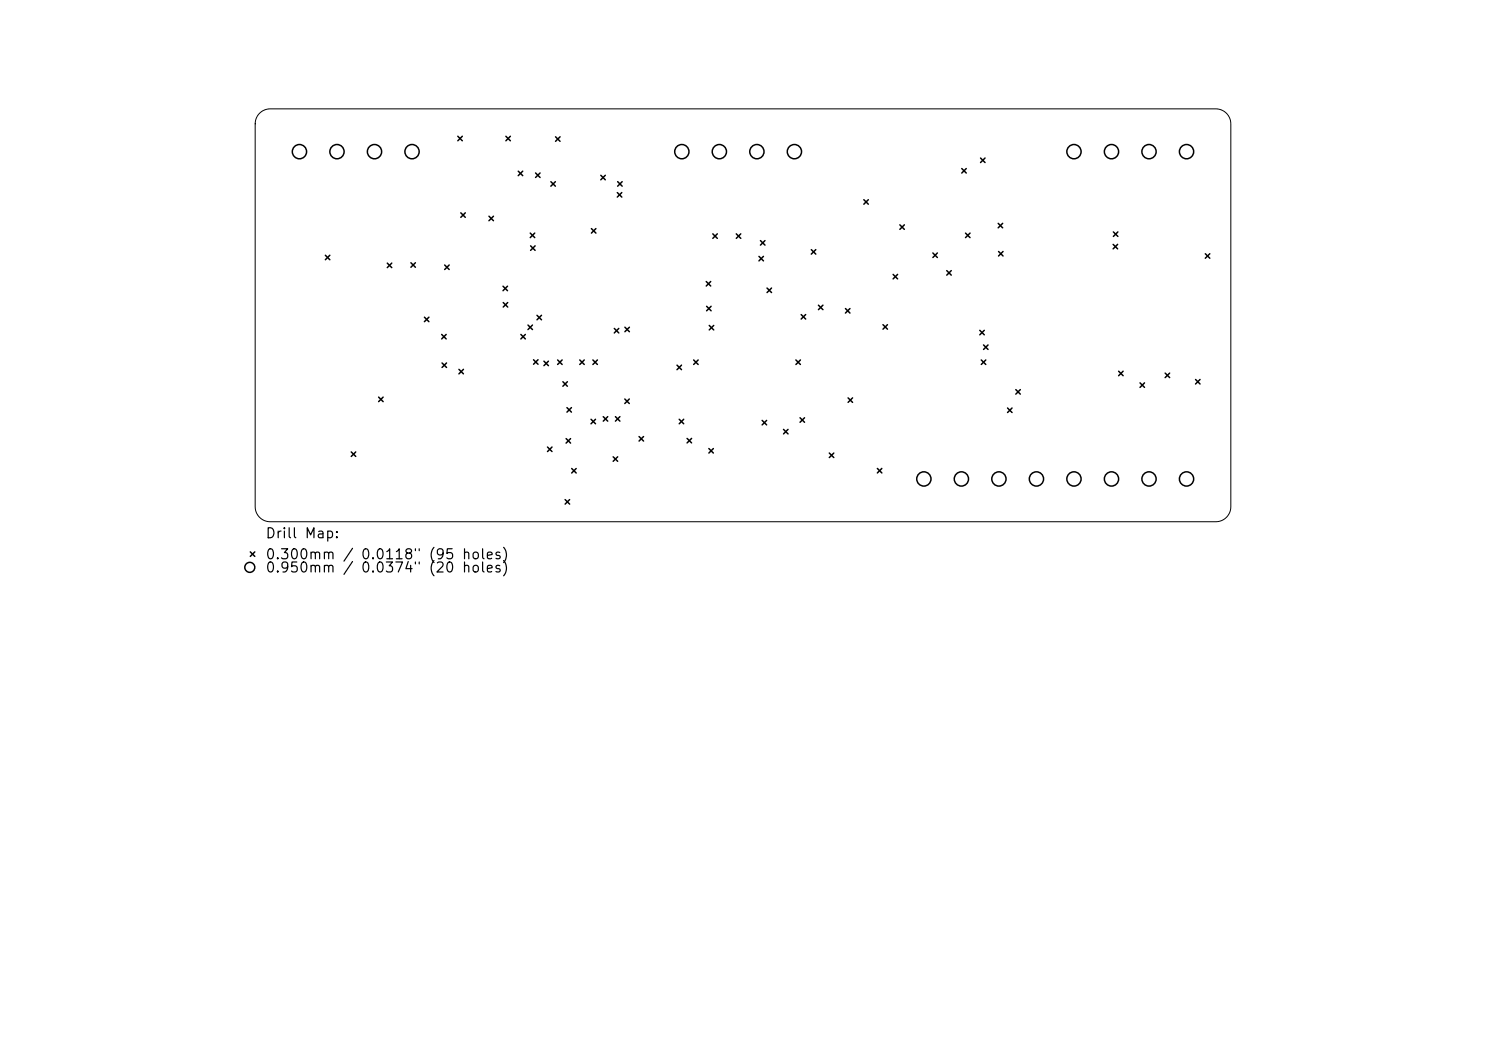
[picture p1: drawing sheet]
<svg xmlns="http://www.w3.org/2000/svg" width="297mm" height="210mm" viewBox="0 0 297 210" stroke-linecap="round" stroke-linejoin="round" font-family="sans-serif">
<defs><g id="words">
<g font-size="2">
<text x="52.9" y="108.1">Drill Map:</text>
<text x="52.9" y="112.3">0.300mm / 0.0118&quot; (95 holes)</text>
<text x="52.9" y="114.9">0.950mm</text>
<text x="72" y="114.9">0.0374&quot; (20</text>
</g>
</g></defs>
<path d="M51.9 22.6a3 3 0 0 1 2.1-.8h189a3 3 0 0 1 3 3v76.5a3 3 0 0 1-3 3h-189a3 3 0 0 1-3-3v-76.5a3 3 0 0 1 .9-2.2z" fill="none" stroke="#000" stroke-width=".2"/>
<g fill="none" stroke="#000" stroke-width=".3">
<path d="M91.5 27.2l.9 .9M92.4 27.2l-.9 .9M101.1 27.2l.9 .9M102 27.2l-.9 .9M103.6 34.2l.9 .9M104.5 34.2l-.9 .9M107 34.6l.9 .9M107.9 34.6l-.9 .9M110.1 36.3l.9 .9M111 36.3l-.9 .9M111 27.3l.9 .9M111.9 27.3l-.9 .9"/>
<path d="M120.1 35l.9 .9M121 35l-.9 .9M123.4 38.5l.9 .9M123.5 36.3l.9 .9M124.3 38.5l-.9 .9M124.4 36.3l-.9 .9M172.7 39.9l.9 .9M173.6 39.9l-.9 .9M192.2 33.7l.9 .9M193.1 33.7l-.9 .9M196 31.6l.9 .9M196.9 31.6l-.9 .9"/>
<path d="M65 51l.9 .9M65.9 51l-.9 .9M77.4 52.6l.9 .9M78.3 52.6l-.9 .9M82.1 52.5l.9 .9M83 52.5l-.9 .9M88.9 53l.9 .9M89.8 53l-.9 .9M92.1 42.5l.9 .9M93 42.5l-.9 .9M97.7 43.2l.9 .9M98.6 43.2l-.9 .9"/>
<path d="M100.5 57.2l.9 .9M101.4 57.2l-.9 .9M106 46.6l.9 .9M106.1 49.1l.9 .9M106.9 46.6l-.9 .9M107 49.1l-.9 .9M118.2 45.7l.9 .9M119.1 45.7l-.9 .9M141.2 56.3l.9 .9M142.1 56.3l-.9 .9M142.5 46.7l.9 .9M143.4 46.7l-.9 .9"/>
<path d="M147.2 46.7l.9 .9M148.1 46.7l-.9 .9M151.7 51.2l.9 .9M152 48.1l.9 .9M152.6 51.2l-.9 .9M152.9 48.1l-.9 .9M153.3 57.6l.9 .9M154.2 57.6l-.9 .9M162.2 49.9l.9 .9M163.1 49.9l-.9 .9M178.5 54.8l.9 .9M179.4 54.8l-.9 .9"/>
<path d="M179.9 44.9l.9 .9M180.8 44.9l-.9 .9M186.5 50.6l.9 .9M187.4 50.6l-.9 .9M189.2 54.1l.9 .9M190.1 54.1l-.9 .9M193 46.6l.9 .9M193.9 46.6l-.9 .9M199.5 44.6l.9 .9M199.6 50.3l.9 .9M200.4 44.6l-.9 .9M200.5 50.3l-.9 .9"/>
<path d="M222.5 48.8l.9 .9M222.5 46.3l.9 .9M223.4 48.8l-.9 .9M223.4 46.3l-.9 .9M240.9 50.7l.9 .9M241.8 50.7l-.9 .9M75.7 79.4l.9 .9M76.6 79.4l-.9 .9M84.8 63.4l.9 .9M85.7 63.4l-.9 .9M88.3 66.8l.9 .9M88.4 72.5l.9 .9"/>
<path d="M89.2 66.8l-.9 .9M89.3 72.5l-.9 .9M91.7 73.8l.9 .9M92.6 73.8l-.9 .9M100.6 60.5l.9 .9M101.5 60.5l-.9 .9M104.1 66.8l.9 .9M105 66.8l-.9 .9M105.5 65l.9 .9M106.4 65l-.9 .9M106.6 71.9l.9 .9M107.3 63l.9 .9"/>
<path d="M107.5 71.9l-.9 .9M108.2 63l-.9 .9M108.7 72.2l.9 .9M109.6 72.2l-.9 .9M111.5 71.9l.9 .9M112.4 71.9l-.9 .9M112.5 76.3l.9 .9M113.4 76.3l-.9 .9M115.9 71.9l.9 .9M116.8 71.9l-.9 .9M118.5 71.9l.9 .9M119.4 71.9l-.9 .9"/>
<path d="M122.8 65.6l.9 .9M123.7 65.6l-.9 .9M124.9 79.7l.9 .9M124.9 65.4l.9 .9M125.8 79.7l-.9 .9M125.8 65.4l-.9 .9M135.3 73l.9 .9M136.2 73l-.9 .9M138.6 71.9l.9 .9M139.5 71.9l-.9 .9M141.2 61.2l.9 .9M141.8 65l.9 .9"/>
<path d="M142.1 61.2l-.9 .9M142.7 65l-.9 .9M159.1 71.9l.9 .9M160 71.9l-.9 .9M160.1 62.9l.9 .9M161 62.9l-.9 .9M163.6 61l.9 .9M164.5 61l-.9 .9M169 61.7l.9 .9M169.5 79.5l.9 .9M169.9 61.7l-.9 .9M170.4 79.5l-.9 .9"/>
<path d="M176.5 64.9l.9 .9M177.4 64.9l-.9 .9M195.8 66l.9 .9M196.1 71.9l.9 .9M196.6 68.9l.9 .9M196.7 66l-.9 .9M197 71.9l-.9 .9M197.5 68.9l-.9 .9M203 77.9l.9 .9M203.9 77.9l-.9 .9M223.6 74.2l.9 .9M224.5 74.2l-.9 .9"/>
<path d="M227.9 76.5l.9 .9M228.8 76.5l-.9 .9M232.9 74.6l.9 .9M233.8 74.6l-.9 .9M239 75.8l.9 .9M239.9 75.8l-.9 .9M70.2 90.3l.9 .9M71.1 90.3l-.9 .9M109.4 89.3l.9 .9M110.3 89.3l-.9 .9M113 99.8l.9 .9M113.1 87.6l.9 .9"/>
<path d="M113.3 81.4l.9 .9M113.9 99.8l-.9 .9M114 87.6l-.9 .9M114.2 81.4l-.9 .9M114.3 93.6l.9 .9M115.2 93.6l-.9 .9M118.1 83.8l.9 .9M119 83.8l-.9 .9M120.6 83.3l.9 .9M121.5 83.3l-.9 .9M122.6 91.3l.9 .9M123 83.3l.9 .9"/>
<path d="M123.5 91.3l-.9 .9M123.9 83.3l-.9 .9M127.7 87.2l.9 .9M128.6 87.2l-.9 .9M135.8 83.8l.9 .9M136.7 83.8l-.9 .9M137.3 87.6l.9 .9M138.2 87.6l-.9 .9M141.7 89.6l.9 .9M142.6 89.6l-.9 .9M152.3 84l.9 .9M153.2 84l-.9 .9"/>
<path d="M156.6 85.8l.9 .9M157.5 85.8l-.9 .9M159.9 83.5l.9 .9M160.8 83.5l-.9 .9M165.8 90.5l.9 .9M166.7 90.5l-.9 .9M175.4 93.6l.9 .9M176.3 93.6l-.9 .9M201.4 81.5l.9 .9M202.3 81.5l-.9 .9M50 110.3l.9 .9M50.9 110.3l-.9 .9"/>
<circle cx="59.9" cy="30.3" r="1.42"/>
<circle cx="67.4" cy="30.3" r="1.42"/>
<circle cx="74.9" cy="30.3" r="1.42"/>
<circle cx="82.4" cy="30.3" r="1.42"/>
<circle cx="136.3" cy="30.3" r="1.42"/>
<circle cx="143.8" cy="30.3" r="1.42"/>
<circle cx="151.3" cy="30.3" r="1.42"/>
<circle cx="158.8" cy="30.3" r="1.42"/>
<circle cx="214.7" cy="30.3" r="1.42"/>
<circle cx="222.2" cy="30.3" r="1.42"/>
<circle cx="229.7" cy="30.3" r="1.42"/>
<circle cx="237.2" cy="30.3" r="1.42"/>
<circle cx="184.7" cy="95.7" r="1.42"/>
<circle cx="192.2" cy="95.7" r="1.42"/>
<circle cx="199.7" cy="95.7" r="1.42"/>
<circle cx="207.2" cy="95.7" r="1.42"/>
<circle cx="214.7" cy="95.7" r="1.42"/>
<circle cx="222.2" cy="95.7" r="1.42"/>
<circle cx="229.7" cy="95.7" r="1.42"/>
<circle cx="237.2" cy="95.7" r="1.42"/>
<circle cx="49.9" cy="113.4" r="1"/>
</g>
<use href="#words"/>
</svg>
